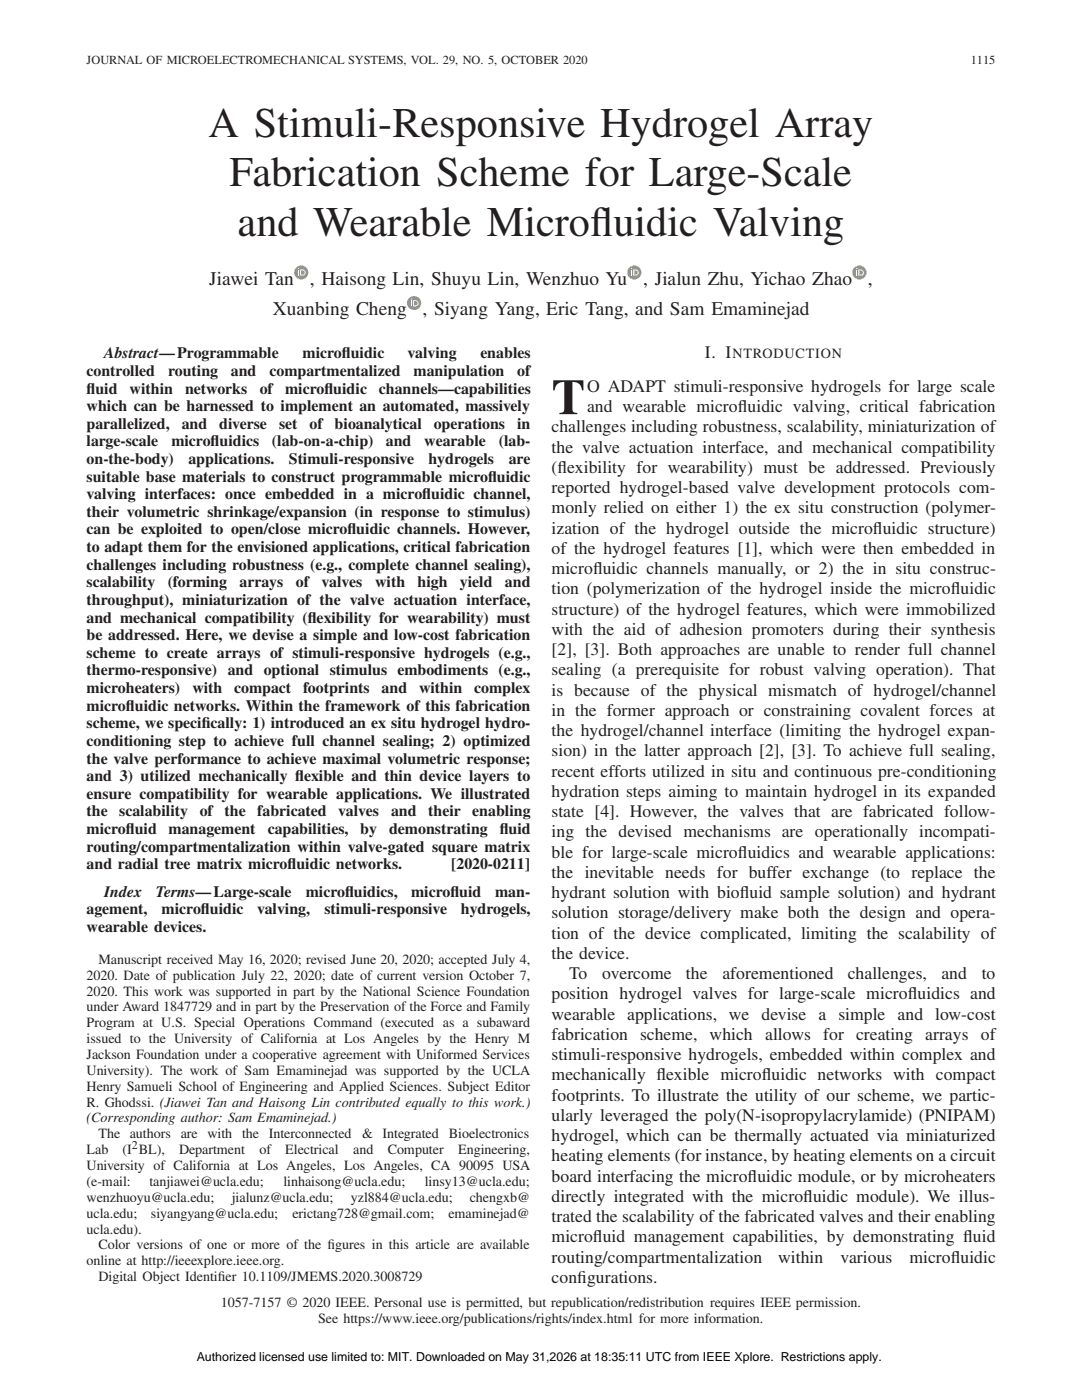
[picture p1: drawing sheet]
<svg xmlns="http://www.w3.org/2000/svg" width="216mm" height="279mm" viewBox="0 0 216 279" stroke-linecap="round" stroke-linejoin="round" font-family="sans-serif">
<defs><g id="words">
<text font-size="10" fill="#231f20" x="110.1" y="82.7">T</text>
<g font-size="8.4" fill="#231f20">
<text x="41.6" y="27.3">A Stimuli-Responsive Hydrogel Array</text>
<text x="45.8" y="37.2">Fabrication Scheme for Large-Scale</text>
<text x="47.4" y="47">and Wearable Microf</text>
<text x="117.7" y="47">luidic Valving</text>
</g>
<g font-size="3.9" fill="#231f20">
<text x="41.7" y="56.8">Jiawei Tan</text>
<text x="61.8" y="56.8">, Haisong Lin, Shuyu Lin, Wenzhuo Yu</text>
<text x="128.3" y="56.8">, Jialun Zhu, Yichao Zhao</text>
<text x="173.2" y="56.8">,</text>
<text x="54.4" y="62.9">Xuanbing Cheng</text>
<text x="84.3" y="62.9">, Siyang Yang, Eric Tang, and Sam Emaminejad</text>
</g>
<g font-size="3.5" fill="#231f20">
<text x="140.6" y="71.5">I. I</text>
<text x="117.1" y="78.2">O ADAPT stimuli-responsive hydrogels for large scale</text>
<text x="117.1" y="82.2">and wearable microf</text>
<text x="147.2" y="82.2">luidic valving, critical fabrication</text>
<text x="110.1" y="86.3">challenges including robustness, scalability, miniaturization of</text>
<text x="110.1" y="90.3">the valve actuation interface, and mechanical compatibility</text>
<text x="110.1" y="94.3">(f</text>
<text x="111.3" y="94.3">lexibility for wearability) must be addressed. Previously</text>
<text x="110.1" y="98.4">reported hydrogel-based valve development protocols com-</text>
<text x="110.1" y="102.4">monly relied on either 1) the ex situ construction (polymer-</text>
<text x="110.1" y="106.5">ization of the hydrogel outside the microf</text>
<text x="174.2" y="106.5">luidic structure)</text>
<text x="110.1" y="110.5">of the hydrogel features [1], which were then embedded in</text>
<text x="110.1" y="114.6">microf</text>
<text x="110.1" y="118.6">tion (polymerization of the hydrogel inside the microf</text>
<text x="118.3" y="114.6">luidic channels manually, or 2) the in situ construc-</text>
<text x="189.7" y="118.6">luidic</text>
<text x="110.1" y="122.7">structure) of the hydrogel features, which were immobilized</text>
<text x="110.1" y="126.7">with the aid of adhesion promoters during their synthesis</text>
<text x="110.1" y="130.7">[2], [3]. Both approaches are unable to render full channel</text>
<text x="110.1" y="134.8">sealing (a prerequisite for robust valving operation). That</text>
<text x="110.1" y="138.8">is because of the physical mismatch of hydrogel/channel</text>
<text x="110.1" y="142.9">in the former approach or constraining covalent forces at</text>
<text x="110.1" y="146.9">the hydrogel/channel interface (limiting the hydrogel expan-</text>
<text x="110.1" y="150.9">sion) in the latter approach [2], [3]. To achieve full sealing,</text>
<text x="110.1" y="155">recent efforts utilized in situ and continuous pre-conditioning</text>
<text x="110.1" y="159">hydration steps aiming to maintain hydrogel in its expanded</text>
<text x="110.1" y="163.1">state [4]. However, the valves that are fabricated follow-</text>
<text x="110.1" y="167.1">ing the devised mechanisms are operationally incompati-</text>
<text x="110.1" y="171.2">ble for large-scale microf</text>
<text x="147.2" y="171.2">luidics and wearable applications:</text>
<text x="110.1" y="175.2">the inevitable needs for buffer exchange (to replace the</text>
<text x="110.1" y="179.2">hydrant solution with biof</text>
<text x="147.6" y="179.2">luid sample solution) and hydrant</text>
<text x="110.1" y="183.3">solution storage/delivery make both the design and opera-</text>
<text x="110.1" y="187.3">tion of the device complicated, limiting the scalability of</text>
<text x="110.1" y="191.4">the device.</text>
<text x="113.6" y="195.4">To</text>
<text x="120.1" y="195.4">overcome</text>
<text x="136.9" y="195.4">the</text>
<text x="144.2" y="195.4">aforementioned</text>
<text x="169.2" y="195.4">challenges,</text>
<text x="187.8" y="195.4">and</text>
<text x="195.9" y="195.4">to</text>
<text x="110.1" y="199.5">position hydrogel valves for large-scale microf</text>
<text x="110.1" y="203.5">wearable applications, we devise a simple and low-cost</text>
<text x="181.1" y="199.5">luidics and</text>
<text x="110.1" y="207.5">fabrication scheme, which</text>
<text x="152.7" y="207.5">allows for creating arrays of</text>
<text x="110.1" y="211.6">stimuli-responsive hydrogels, embedded within complex and</text>
<text x="110.1" y="215.6">mechanically f</text>
<text x="131" y="215.6">lexible microf</text>
<text x="152" y="215.6">luidic networks with compact</text>
<text x="110.1" y="219.6">footprints. To illustrate the utility of our scheme, we partic-</text>
<text x="110.1" y="223.7">ularly leveraged the poly(N-isopropylacrylamide) (PNIPAM)</text>
<text x="110.1" y="227.7">hydrogel, which can be thermally actuated via miniaturized</text>
<text x="110.1" y="231.8">heating elements (for instance, by heating elements on a circuit</text>
<text x="110.1" y="235.8">board interfacing the microf</text>
<text x="110.1" y="239.9">directly integrated with the microf</text>
<text x="149.2" y="235.8">luidic module, or by microheaters</text>
<text x="160.3" y="239.9">luidic module). We illus-</text>
<text x="110.1" y="243.9">trated the scalability of the fabricated valves and their enabling</text>
<text x="110.1" y="248">microf</text>
<text x="110.1" y="252">routing/compartmentalization</text>
<text x="118.3" y="248">luid management capabilities, by demonstrating f</text>
<text x="155.3" y="252">within</text>
<text x="167.7" y="252">various</text>
<text x="181.4" y="252">microf</text>
<text x="189.7" y="252">luidic</text>
<text x="192.2" y="248">luid</text>
<text x="110.1" y="256">conf</text>
<text x="115.2" y="256">igurations.</text>
</g>
<g font-size="3.2" fill="#231f20">
<text x="20.8" y="71.5">Abstract—Programmable</text>
<text x="60.4" y="71.5">microf</text>
<text x="68.2" y="71.5">luidic</text>
<text x="81.3" y="71.5">valving</text>
<text x="95.8" y="71.5">enables</text>
<text x="17.3" y="75">controlled</text>
<text x="33.5" y="75">routing</text>
<text x="46.1" y="75">and</text>
<text x="53.8" y="75">compartmentalized</text>
<text x="82.5" y="75">manipulation</text>
<text x="103.2" y="75">of</text>
<text x="17.3" y="78.5">f</text>
<text x="17.3" y="78.5">luid</text>
<text x="17.3" y="82.1">which can be harnessed to implement an automated, massively</text>
<text x="25.9" y="78.5">within</text>
<text x="36.9" y="78.5">networks</text>
<text x="51.8" y="78.5">of</text>
<text x="56.9" y="78.5">microf</text>
<text x="64.7" y="78.5">luidic</text>
<text x="75.6" y="78.5">channels—capabilities</text>
<text x="17.3" y="85.6">parallelized,</text>
<text x="17.3" y="89.1">large-scale</text>
<text x="34.2" y="89.1">microf</text>
<text x="36.3" y="85.6">and</text>
<text x="42" y="89.1">luidics</text>
<text x="43.7" y="85.6">diverse</text>
<text x="54.3" y="89.1">(lab-on-a-chip)</text>
<text x="55.7" y="85.6">set</text>
<text x="61.8" y="85.6">of bioanalytical</text>
<text x="77" y="89.1">and</text>
<text x="84.7" y="89.1">wearable</text>
<text x="86.6" y="85.6">operations</text>
<text x="99.5" y="89.1">(lab-</text>
<text x="103.2" y="85.6">in</text>
<text x="17.3" y="92.6">on-the-body)</text>
<text x="37.6" y="92.6">applications.</text>
<text x="57.6" y="92.6">Stimuli-responsive</text>
<text x="85.5" y="92.6">hydrogels</text>
<text x="101.5" y="92.6">are</text>
<text x="17.3" y="96.1">suitable base materials to construct programmable microf</text>
<text x="17.3" y="99.6">valving interfaces: once embedded in a microf</text>
<text x="84.3" y="99.6">luidic channel,</text>
<text x="97.4" y="96.1">luidic</text>
<text x="17.3" y="103.1">their volumetric shrinkage/expansion (in response to stimulus)</text>
<text x="17.3" y="106.7">can be exploited to open/close microf</text>
<text x="69.3" y="106.7">luidic channels. However,</text>
<text x="17.3" y="110.2">to adapt them for the envisioned applications, critical fabrication</text>
<text x="17.3" y="113.7">challenges including robustness (e.g., complete channel sealing),</text>
<text x="17.3" y="117.2">scalability</text>
<text x="33.5" y="117.2">(forming</text>
<text x="47.8" y="117.2">arrays</text>
<text x="59.1" y="117.2">of</text>
<text x="64.2" y="117.2">valves</text>
<text x="74.9" y="117.2">with</text>
<text x="83.3" y="117.2">high</text>
<text x="91.8" y="117.2">yield</text>
<text x="100.8" y="117.2">and</text>
<text x="17.3" y="120.8">throughput), miniaturization of the valve actuation interface,</text>
<text x="17.3" y="124.3">and mechanical compatibility (f</text>
<text x="61.4" y="124.3">lexibility for wearability) must</text>
<text x="17.3" y="127.8">be addressed. Here, we devise a simple and low-cost fabrication</text>
<text x="17.3" y="131.3">scheme to create arrays of stimuli-responsive hydrogels (e.g.,</text>
<text x="17.3" y="134.8">thermo-responsive) and optional stimulus embodiments (e.g.,</text>
<text x="17.3" y="138.3">microheaters)</text>
<text x="17.3" y="141.8">microf</text>
<text x="25.1" y="141.8">luidic networks. Within the framework of this fabrication</text>
<text x="38.4" y="138.3">with</text>
<text x="46.7" y="138.3">compact</text>
<text x="60.5" y="138.3">footprints</text>
<text x="76.2" y="138.3">and</text>
<text x="83.6" y="138.3">within</text>
<text x="94.6" y="138.3">complex</text>
<text x="17.3" y="145.4">scheme, we specif</text>
<text x="17.3" y="148.9">conditioning step to achieve full channel sealing; 2) optimized</text>
<text x="40.3" y="145.4">ically: 1) introduced an ex situ hydrogel hydro-</text>
<text x="17.3" y="152.4">the valve performance to achieve maximal volumetric response;</text>
<text x="17.3" y="155.9">and 3) utilized mechanically f</text>
<text x="58.9" y="155.9">lexible and thin device layers to</text>
<text x="17.3" y="159.4">ensure compatibility for wearable applications. We illustrated</text>
<text x="17.3" y="162.9">the</text>
<text x="17.3" y="166.4">microf</text>
<text x="23.8" y="162.9">scalability</text>
<text x="25.1" y="166.4">luid</text>
<text x="33.6" y="166.4">management</text>
<text x="39.8" y="162.9">of the</text>
<text x="51.3" y="162.9">fabricated</text>
<text x="53.4" y="166.4">capabilities,</text>
<text x="67.5" y="162.9">valves</text>
<text x="71.9" y="166.4">by</text>
<text x="77.6" y="166.4">demonstrating</text>
<text x="78" y="162.9">and</text>
<text x="85.4" y="162.9">their</text>
<text x="94.2" y="162.9">enabling</text>
<text x="99.7" y="166.4">f</text>
<text x="99.7" y="166.4">luid</text>
<text x="17.3" y="169.9">routing/compartmentalization within valve-gated square matrix</text>
<text x="17.3" y="173.5">and radial tree matrix microf</text>
<text x="57.4" y="173.5">luidic networks.</text>
<text x="90" y="173.5">[2020-0211]</text>
<text x="20.8" y="178.9">Index</text>
<text x="31.1" y="178.9">Terms—Large-scale</text>
<text x="61" y="178.9">microf</text>
<text x="68.8" y="178.9">luidics,</text>
<text x="82" y="178.9">microf</text>
<text x="89.9" y="178.9">luid</text>
<text x="98.8" y="178.9">man-</text>
<text x="17.3" y="182.4">agement,</text>
<text x="17.3" y="185.9">wearable devices.</text>
<text x="32.3" y="182.4">microf</text>
<text x="40.1" y="182.4">luidic</text>
<text x="51.3" y="182.4">valving,</text>
<text x="64.7" y="182.4">stimuli-responsive</text>
<text x="92" y="182.4">hydrogels,</text>
</g>
<g font-size="2.8" fill="#231f20">
<text x="146.1" y="71.5">NTRODUCTION</text>
<text x="17.3" y="195.6">2020. Date of publication July 22, 2020; date of current version October 7,</text>
<text x="19.6" y="192.4">Manuscript received May 16, 2020; revised June 20, 2020; accepted July 4,</text>
<text x="17.3" y="198.7">2020. This work was supported in part by the National Science Foundation</text>
<text x="17.3" y="201.9">under Award 1847729 and in part by the Preservation of the Force and Family</text>
<text x="17.3" y="205">Program at U.S. Special Operations Command (executed as a subaward</text>
<text x="17.3" y="208.2">issued to the University of California at Los Angeles by the Henry M</text>
<text x="17.3" y="211.3">Jackson Foundation under a cooperative agreement with Uniformed Services</text>
<text x="17.3" y="214.5">University). The work of Sam Emaminejad was supported by the UCLA</text>
<text x="17.3" y="217.7">Henry Samueli School of Engineering and Applied Sciences. Subject Editor</text>
<text x="17.3" y="220.9">R. Ghodssi. (Jiawei Tan and Haisong Lin contributed equally to this work.)</text>
<text x="17.3" y="224">(Corresponding author: Sam Emaminejad.)</text>
<text x="19.6" y="227.2">The authors are with the Interconnected</text>
<text x="72.3" y="227.2">&amp; Integrated</text>
<text x="89.6" y="227.2">Bioelectronics</text>
<text x="17.3" y="233.6">University of California at Los Angeles, Los Angeles, CA 90095 USA</text>
<text x="17.3" y="230.4">Lab</text>
<text x="24.4" y="230.4">(I BL),</text>
<text x="35.7" y="230.4">Department</text>
<text x="51.8" y="230.4">of</text>
<text x="56.9" y="230.4">Electrical</text>
<text x="70.5" y="230.4">and</text>
<text x="77.4" y="230.4">Computer</text>
<text x="91.4" y="230.4">Engineering,</text>
<text x="17.3" y="239.9">wenzhuoyu@ucla.edu;</text>
<text x="17.3" y="236.7">(e-mail:</text>
<text x="29.8" y="236.7">tanjiawei@ucla.edu;</text>
<text x="46.3" y="239.9">jialunz@ucla.edu;</text>
<text x="56.6" y="236.7">linhaisong@ucla.edu;</text>
<text x="70" y="239.9">yzl884@ucla.edu;</text>
<text x="84.8" y="236.7">linsy13@ucla.edu;</text>
<text x="93.7" y="239.9">chengxb@</text>
<text x="17.3" y="243.1">ucla.edu;</text>
<text x="30.1" y="243.1">siyangyang@ucla.edu;</text>
<text x="58.3" y="243.1">erictang728@gmail.com;</text>
<text x="89.5" y="243.1">emaminejad@</text>
<text x="17.3" y="246.2">ucla.edu).</text>
<text x="19.6" y="249.4">Color versions of one or more of the f</text>
<text x="65.3" y="249.4">igures in this article are available</text>
<text x="17.3" y="252.5">online at http://ieeexplore.ieee.org.</text>
<text x="19.6" y="255.7">Digital Object Identif</text>
<text x="43.5" y="255.7">ier 10.1109/JMEMS.2020.3008729</text>
<text x="44.1" y="260.8">1057-7157 © 2020 IEEE. Personal use is permitted, but republication/redistribution requires IEEE permission.</text>
<text x="63.5" y="264">See https://www.ieee.org/publications/rights/index.html for more information.</text>
</g>
<g font-size="2.5" fill="#231f20">
<text x="17.3" y="12.8">JOURNAL OF MICROELECTROMECHANICAL SYSTEMS, VOL. 29, NO. 5, OCTOBER 2020</text>
<text x="193.7" y="12.8">1115</text>
</g>
<text font-size="2.5" x="39.3" y="271.7">Authorized licensed use limited to: MIT. Downloaded on May 31,2026 at 18:35:11 UTC from IEEE Xplore. Restrictions apply.</text>
<text font-size="2.4" fill="#231f20" x="26.3" y="229.4">2</text>
</g></defs>
<circle cx="60.1" cy="54.4" r="1.41" fill="#a5ce3a"/>
<circle cx="59.6" cy="53.6" r=".11" fill="#f8faf0"/>
<g fill="#fff">
<path d="M59.5 53.8h.2v1.2h-.2z"/>
<path d="M60.1 54a.49 .49 0 0 1 .7 .4 .49 .49 0 0 1-.7 .4zM59.9 53.8v1.2a.69 .69 0 0 0 .9-.1 .69 .69 0 0 0 0-1z"/>
</g>
<circle cx="126.6" cy="54.4" r="1.41" fill="#a5ce3a"/>
<circle cx="126" cy="53.6" r=".11" fill="#f8faf0"/>
<g fill="#fff">
<path d="M125.9 53.8h.2v1.2h-.2z"/>
<path d="M126.5 54a.49 .49 0 0 1 .8 .4 .49 .49 0 0 1-.8 .4zM126.3 53.8v1.2a.69 .69 0 0 0 .9-.1 .69 .69 0 0 0 0-1z"/>
</g>
<circle cx="171.5" cy="54.4" r="1.41" fill="#a5ce3a"/>
<circle cx="170.9" cy="53.6" r=".11" fill="#f8faf0"/>
<g fill="#fff">
<path d="M170.8 53.8h.2v1.2h-.2z"/>
<path d="M171.5 54a.49 .49 0 0 1 .7 .4 .49 .49 0 0 1-.7 .4zM171.3 53.8v1.2a.69 .69 0 0 0 .9-.1 .69 .69 0 0 0-.1-1z"/>
</g>
<circle cx="82.6" cy="60.5" r="1.41" fill="#a5ce3a"/>
<circle cx="82.1" cy="59.7" r=".11" fill="#f8faf0"/>
<g fill="#fff">
<path d="M82 59.9h.2v1.2h-.2z"/>
<path d="M82.6 60.1a.49 .49 0 0 1 .7 .4 .49 .49 0 0 1-.7 .4zM82.4 59.9v1.2a.69 .69 0 0 0 .9-.2 .69 .69 0 0 0 0-.9z"/>
</g>
<use href="#words"/>
</svg>
